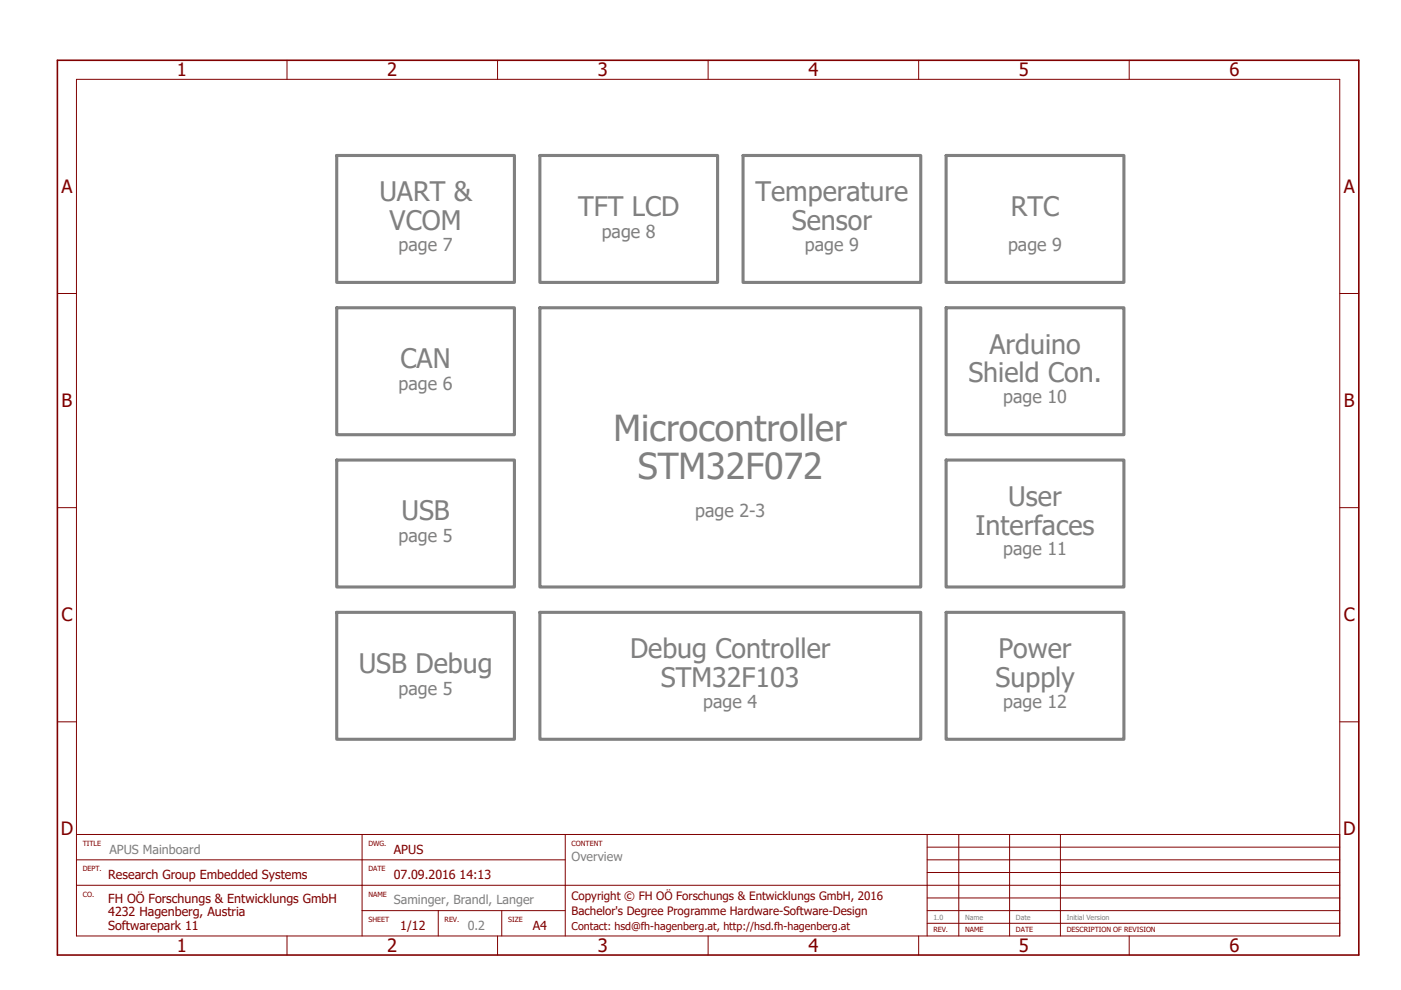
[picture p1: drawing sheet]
<svg xmlns="http://www.w3.org/2000/svg" width="297mm" height="210mm" viewBox="0 0 297 210" stroke-linecap="round" stroke-linejoin="round" font-family="sans-serif">
<defs><g id="words">
<g font-size="7.6" fill="#808080">
<text x="130.1" y="93.5">Microcontroller</text>
<text x="135.2" y="101.6">STM32F072</text>
</g>
<g font-size="5.7" fill="#808080">
<text x="80.4" y="42.7">UART &amp;</text>
<text x="122.6" y="45.8">TFT LCD</text>
<text x="160.2" y="42.7">Temperature</text>
<text x="214.3" y="45.8">RTC</text>
<text x="82.6" y="48.8">VCOM</text>
<text x="167.9" y="48.8">Sensor</text>
<text x="209.8" y="75">Arduino</text>
<text x="84.9" y="78.1">CAN</text>
<text x="205.3" y="81.1">Shield Con.</text>
<text x="213.8" y="107.3">User</text>
<text x="85.1" y="110.4">USB</text>
<text x="206.8" y="113.4">Interfaces</text>
<text x="76" y="142.7">USB Debug</text>
<text x="133.6" y="139.6">Debug Controller</text>
<text x="211.7" y="139.6">Power</text>
<text x="140.1" y="145.7">STM32F103</text>
<text x="211.1" y="145.7">Supply</text>
</g>
<g font-size="3.9" fill="#800000">
<text x="37.5" y="16.2">1</text>
<text x="82.1" y="16.2">2</text>
<text x="126.7" y="16.2">3</text>
<text x="171.4" y="16.2">4</text>
<text x="216" y="16.2">5</text>
<text x="260.7" y="16.2">6</text>
<text x="13" y="40.9">A</text>
<text x="284.9" y="40.9">A</text>
<text x="13" y="86.3">B</text>
<text x="284.9" y="86.3">B</text>
<text x="13" y="131.8">C</text>
<text x="284.9" y="131.8">C</text>
<text x="12.9" y="177.2">D</text>
<text x="284.8" y="177.2">D</text>
<text x="37.5" y="201.9">1</text>
<text x="82.1" y="201.9">2</text>
<text x="126.7" y="201.9">3</text>
<text x="171.4" y="201.9">4</text>
<text x="216" y="201.9">5</text>
<text x="260.7" y="201.9">6</text>
</g>
<g font-size="3.8" fill="#808080">
<text x="84.5" y="53.1">page 7</text>
<text x="127.6" y="50.5">page 8</text>
<text x="170.7" y="53.1">page 9</text>
<text x="213.7" y="53.1">page 9</text>
<text x="84.5" y="82.8">page 6</text>
<text x="212.7" y="85.5">page 10</text>
<text x="147.4" y="109.7">page 2-3</text>
<text x="84.5" y="115.1">page 5</text>
<text x="212.7" y="117.8">page 11</text>
<text x="84.5" y="147.4">page 5</text>
<text x="149.1" y="150.1">page 4</text>
<text x="212.7" y="150.1">page 12</text>
</g>
<g font-size="2.6" fill="#808080">
<text x="23.2" y="181">APUS Mainboard</text>
<text x="121.2" y="182.6">Overview</text>
<text x="83.5" y="191.8">Saminger, Brandl, Langer</text>
<text x="99.2" y="197.2">0.2</text>
</g>
<g font-size="2.6" fill="#800000">
<text x="83.5" y="181">APUS</text>
<text x="22.9" y="191.5">FH OÖ Forschungs &amp; Entwicklungs GmbH</text>
<text x="22.9" y="186.4">Research Group Embedded Systems</text>
<text x="83.5" y="186.4">07.09.2016 14:13</text>
<text x="22.9" y="194.4">4232 Hagenberg, Austria</text>
<text x="22.9" y="197.2">Softwarepark 11</text>
<text x="84.9" y="197.2">1/12</text>
<text x="113" y="197.2">A4</text>
</g>
<g font-size="2.5" fill="#800000">
<text x="121.2" y="190.9">Copyright © FH OÖ Forschungs &amp; Entwicklungs GmbH, 2016</text>
<text x="121.2" y="194.1">Bachelor's Degree Programme Hardware-Software-Design</text>
</g>
<text font-size="2.3" fill="#800000" x="121.2" y="197.2">Contact: hsd@fh-hagenberg.at, http://hsd.fh-hagenberg.at</text>
<g font-size="1.5" fill="#800000">
<text x="17.5" y="179.4">TITLE</text>
<text x="78.1" y="179.4">DWG.</text>
<text x="121.2" y="179.4">CONTENT</text>
<text x="17.5" y="184.8">DEPT.</text>
<text x="78.1" y="184.8">DATE</text>
<text x="17.5" y="190.2">CO.</text>
<text x="78.1" y="190.2">NAME</text>
<text x="78.1" y="195.6">SHEET</text>
<text x="94.3" y="195.6">REV.</text>
<text x="107.7" y="195.6">SIZE</text>
<text x="197.9" y="197.7">REV.</text>
<text x="204.6" y="197.7">NAME</text>
<text x="215.4" y="197.7">DATE</text>
<text x="226.2" y="197.7">DESCRIPTION OF REVISION</text>
</g>
<g font-size="1.5" fill="#808080">
<text x="197.9" y="195">1.0</text>
<text x="204.6" y="195">Name</text>
<text x="215.4" y="195">Date</text>
<text x="226.2" y="195">Initial Version</text>
</g>
</g></defs>
<path d="M11.6 12.5l276.8 190.6M288.4 12.5l-276.8 190.6" fill="none" stroke="#fff" stroke-width=".21"/>
<path d="M71.4 33h37.7v26.9h-37.7zM114.5 33h37.6v26.9h-37.6zM157.5 33h37.7v26.9h-37.7zM200.6 33h37.7v26.9h-37.7zM71.4 65.3h37.7v26.9h-37.7zM114.5 65.3h80.7v59.2h-80.7zM200.6 65.3h37.7v26.9h-37.7zM71.4 97.6h37.7v26.9h-37.7zM200.6 97.6h37.7v26.9h-37.7zM71.4 129.9h37.7v26.9h-37.7zM114.5 129.9h80.7v26.9h-80.7zM200.6 129.9h37.7v26.9h-37.7z" fill="none" stroke="#808080" stroke-width=".66"/>
<g fill="none" stroke="#800000" stroke-width=".21">
<path d="M16.2 16.8h267.9v181.7h-267.9zM60.9 12.8v4M105.5 12.8v4M150.1 12.8v4M194.8 12.8v4M239.4 12.8v4M12.2 62.3h4M284.1 62.3h4M12.2 107.7h4M284.1 107.7h4M12.2 153.1h4M284.1 153.1h4"/>
<path d="M16.2 177h180.4M76.8 177v21.5M119.8 177v21.5M196.6 179.7h87.5M203.3 177h80.8v21.5M203.3 177v21.5M203.3 177h-6.7v21.5M214.1 177v21.5M224.8 177v21.5M16.2 182.4h103.6M16.2 187.8h267.9M60.9 198.5v4.1"/>
<path d="M76.8 193.1h16.1M92.9 193.1h26.9M92.9 193.1v5.4M105.5 198.5v4.1M106.4 193.1v5.4M150.1 198.5v4.1M194.8 198.5v4.1M196.6 182.4h87.5M196.6 193.1h87.5M196.6 195.8h87.5M196.6 190.5h87.5M196.6 185.1h87.5"/>
<path d="M239.4 198.5v4.1"/>
</g>
<path d="M12.2 12.8h275.9v189.8h-275.9z" fill="none" stroke="#800000" stroke-width=".34"/>
<use href="#words"/>
</svg>
